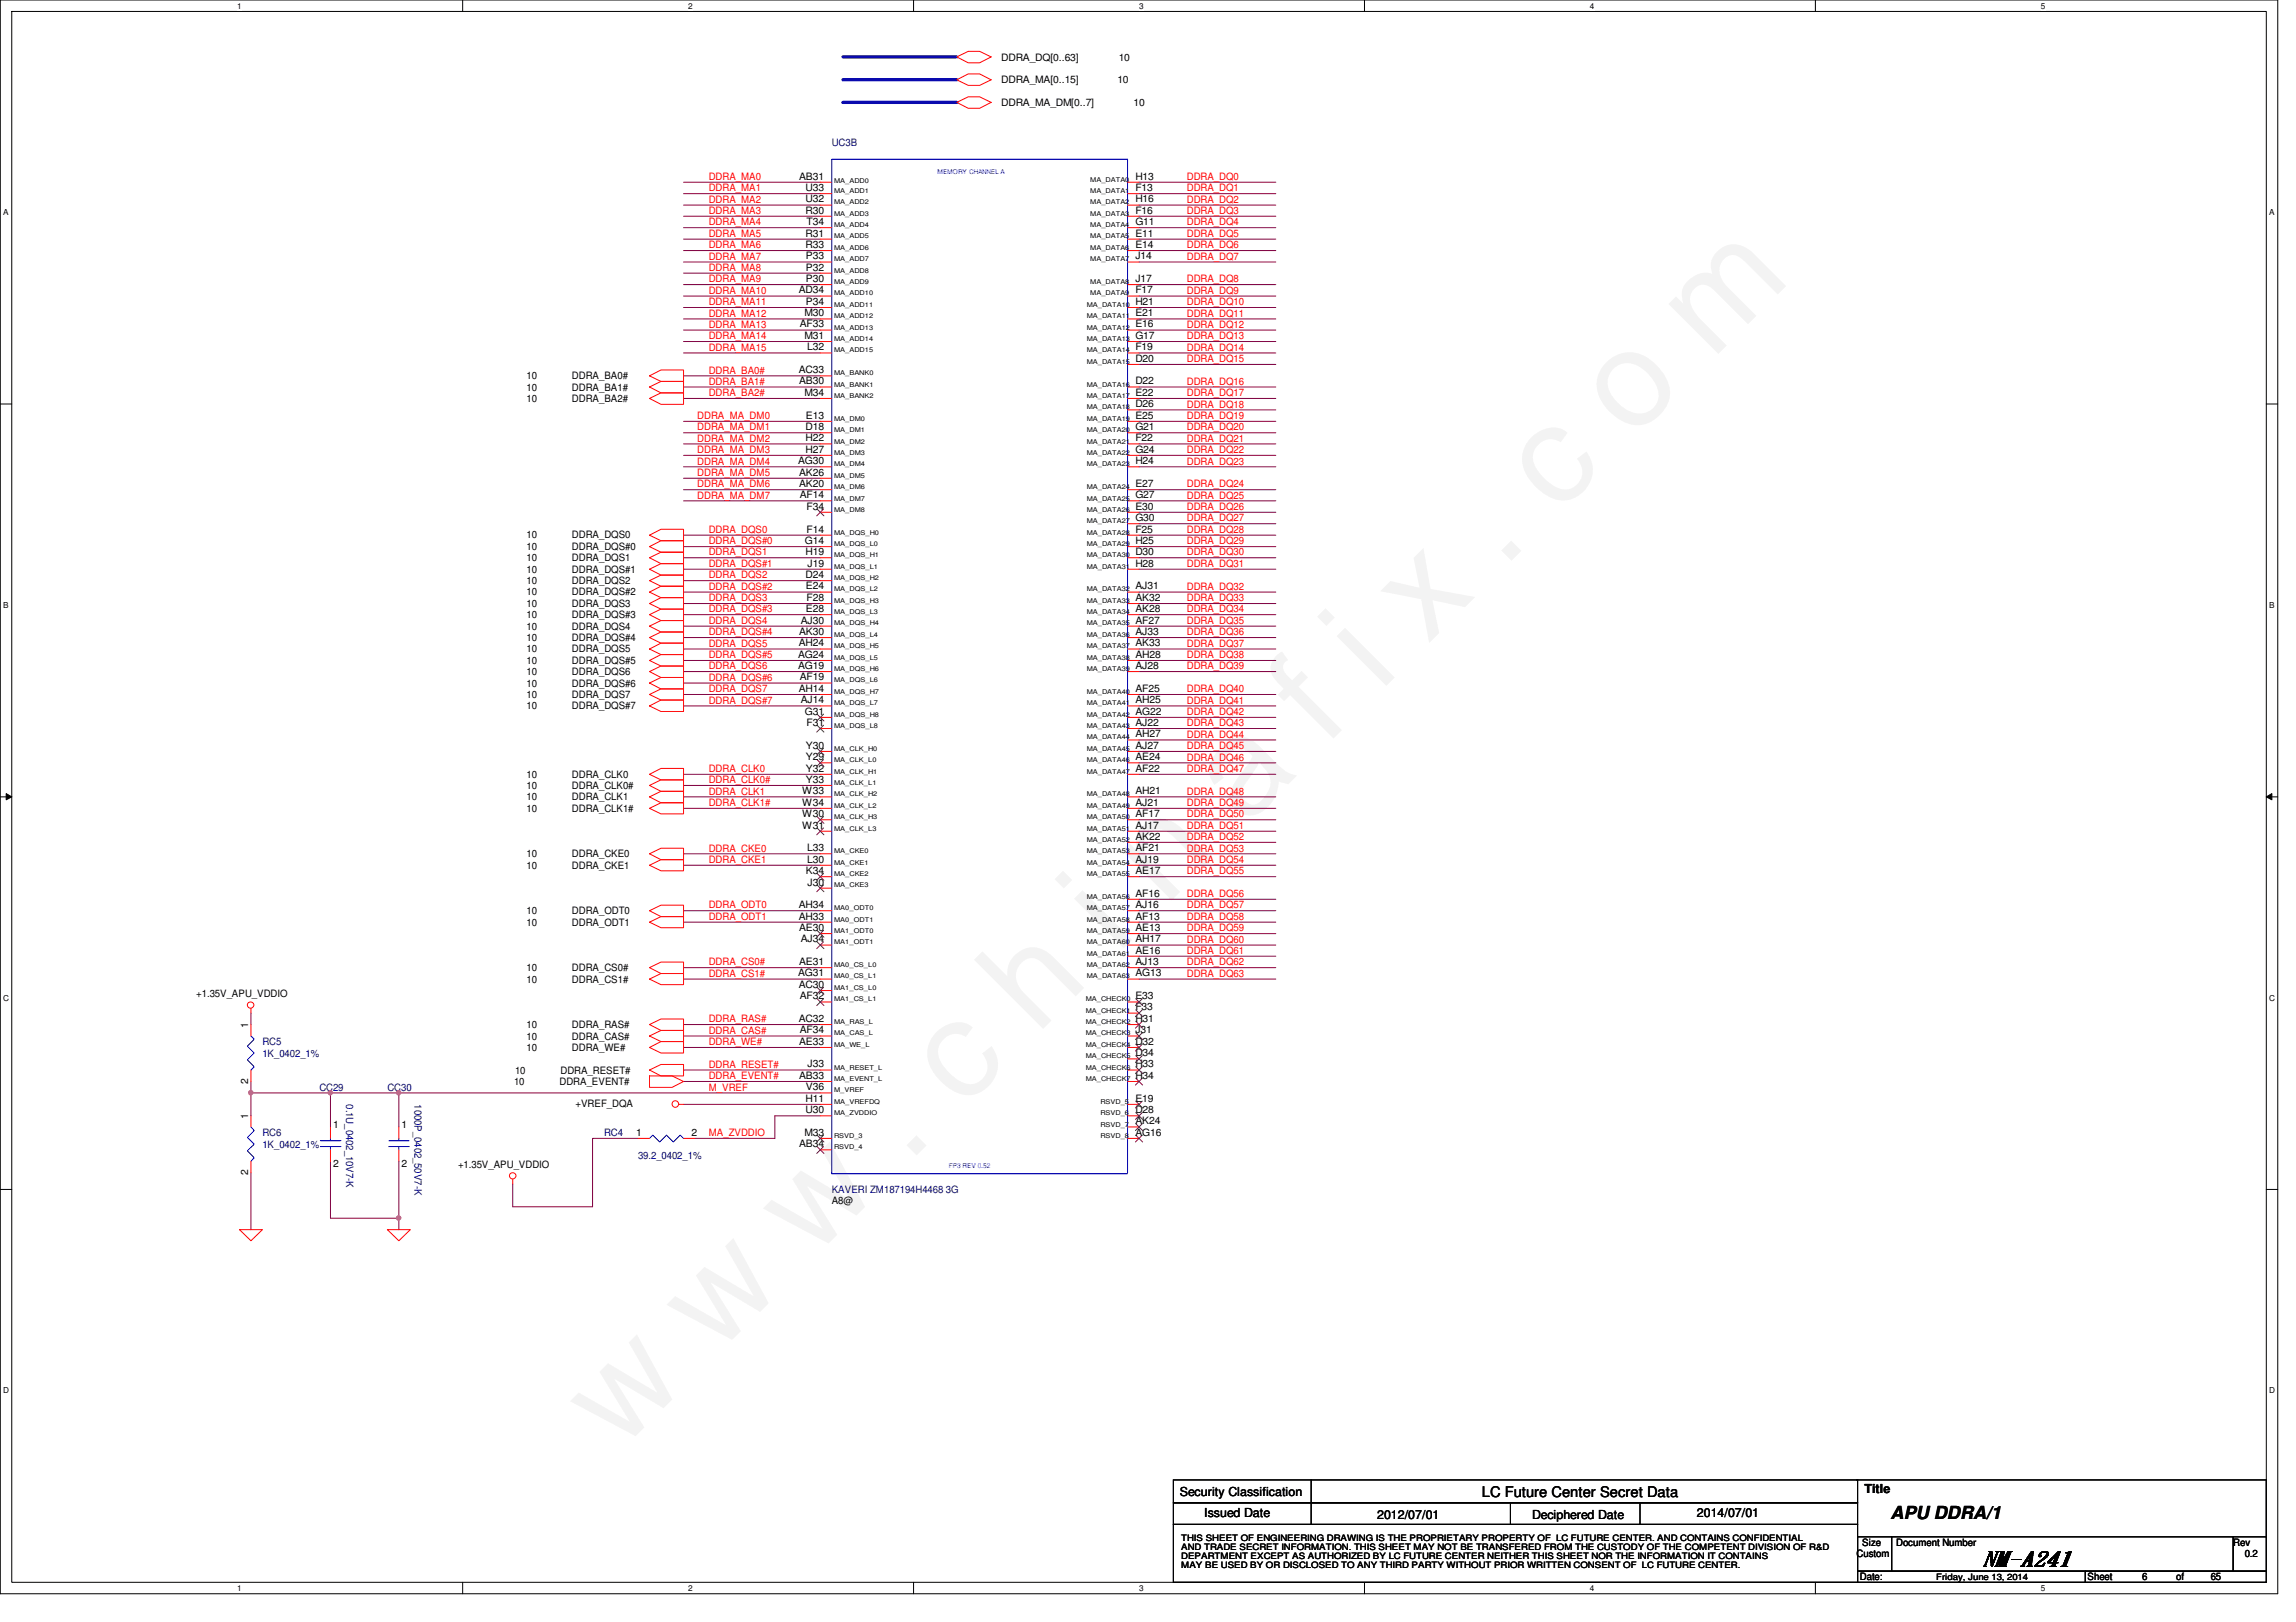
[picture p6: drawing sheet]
<svg xmlns="http://www.w3.org/2000/svg" width="297mm" height="210mm" viewBox="0 0 297 210" stroke-linecap="round" stroke-linejoin="round" font-family="sans-serif">
<defs><g id="words">
<text font-size="17.6" fill="#f00" x="80.1" y="188" transform="rotate(-45 80.1 188)">w w w . c h i n a f i x . c o m</text>
<text font-size="2.8" x="256.4" y="202.7">NM-A241</text>
<text font-size="2.3" x="244.6" y="196.6">APU DDRA/1</text>
<text font-size="1.9" x="191.7" y="193.7">LC Future Center Secret Data</text>
<g font-size="1.6">
<text x="152.7" y="193.5">Security Classification</text>
<text x="155.8" y="196.3">Issued Date</text>
<text x="178.2" y="196.5">2012/07/01</text>
<text x="198.2" y="196.5">Deciphered Date</text>
<text x="219.5" y="196.3">2014/07/01</text>
<text x="241.2" y="193.2">Title</text>
</g>
<g font-size="1.3">
<text x="129.5" y="7.8">DDRA_DQ[0..63]</text>
<text x="129.5" y="10.8">DDRA_MA[0..15]</text>
<text x="144.6" y="10.8">10</text>
<text x="144.7" y="7.8">10</text>
<text x="129.5" y="13.7">DDRA_MA_DM[0..7]</text>
<text x="146.6" y="13.7">10</text>
<text x="103.4" y="23.2">AB31</text>
<text x="146.9" y="23.2">H13</text>
<text x="104.2" y="27.6">R30</text>
<text x="104.2" y="26.2">U32</text>
<text x="104.2" y="24.7">U33</text>
<text x="104.3" y="29.1">T34</text>
<text x="146.9" y="29.1">G11</text>
<text x="146.9" y="27.6">F16</text>
<text x="146.9" y="26.2">H16</text>
<text x="146.9" y="24.7">F13</text>
<text x="104.2" y="32.1">R33</text>
<text x="104.2" y="30.6">R31</text>
<text x="104.3" y="35">P32</text>
<text x="104.3" y="33.6">P33</text>
<text x="146.9" y="33.6">J14</text>
<text x="146.9" y="32.1">E14</text>
<text x="146.9" y="30.6">E11</text>
<text x="103.3" y="38">AD34</text>
<text x="104.1" y="40.9">M30</text>
<text x="104.3" y="39.5">P34</text>
<text x="104.3" y="36.5">P30</text>
<text x="146.9" y="40.9">E21</text>
<text x="146.9" y="39.5">H21</text>
<text x="146.9" y="38">F17</text>
<text x="146.9" y="36.5">J17</text>
<text x="103.5" y="42.4">AF33</text>
<text x="104.1" y="43.9">M31</text>
<text x="104.4" y="45.3">L32</text>
<text x="146.9" y="46.8">D20</text>
<text x="146.9" y="45.3">F19</text>
<text x="146.9" y="43.9">G17</text>
<text x="146.9" y="42.4">E16</text>
<text x="68.1" y="49.1">10</text>
<text x="68.1" y="50.5">10</text>
<text x="68.1" y="52">10</text>
<text x="74" y="49.1">DDRA_BA0#</text>
<text x="74" y="50.5">DDRA_BA1#</text>
<text x="74" y="52">DDRA_BA2#</text>
<text x="103.3" y="48.3">AC33</text>
<text x="103.4" y="49.7">AB30</text>
<text x="104.1" y="51.2">M34</text>
<text x="146.9" y="52.7">D26</text>
<text x="146.9" y="51.2">E22</text>
<text x="146.9" y="49.7">D22</text>
<text x="104.2" y="58.6">H27</text>
<text x="104.2" y="57.1">H22</text>
<text x="104.2" y="55.7">D18</text>
<text x="104.3" y="54.2">E13</text>
<text x="146.9" y="58.6">G24</text>
<text x="146.9" y="57.1">F22</text>
<text x="146.9" y="55.7">G21</text>
<text x="146.9" y="54.2">E25</text>
<text x="103.2" y="60.1">AG30</text>
<text x="103.4" y="63">AK20</text>
<text x="103.4" y="61.6">AK26</text>
<text x="103.5" y="64.5">AF14</text>
<text x="104.3" y="66">F34</text>
<text x="146.9" y="66">E30</text>
<text x="146.9" y="64.5">G27</text>
<text x="146.9" y="63">E27</text>
<text x="146.9" y="60.1">H24</text>
<text x="68.1" y="69.7">10</text>
<text x="68.1" y="71.2">10</text>
<text x="74" y="69.7">DDRA_DQS0</text>
<text x="74" y="71.2">DDRA_DQS#0</text>
<text x="104.1" y="70.4">G14</text>
<text x="104.2" y="71.8">H19</text>
<text x="104.3" y="68.9">F14</text>
<text x="146.9" y="71.8">D30</text>
<text x="146.9" y="70.4">H25</text>
<text x="146.9" y="68.9">F25</text>
<text x="146.9" y="67.4">G30</text>
<text x="68.1" y="72.6">10</text>
<text x="68.1" y="74.1">10</text>
<text x="68.1" y="75.6">10</text>
<text x="68.1" y="77">10</text>
<text x="74" y="72.6">DDRA_DQS1</text>
<text x="74" y="74.1">DDRA_DQS#1</text>
<text x="74" y="75.6">DDRA_DQS2</text>
<text x="74" y="77">DDRA_DQS#2</text>
<text x="104.2" y="74.8">D24</text>
<text x="104.3" y="76.3">E24</text>
<text x="104.3" y="77.8">F28</text>
<text x="104.5" y="73.3">J19</text>
<text x="146.9" y="77.8">AK32</text>
<text x="146.9" y="76.3">AJ31</text>
<text x="146.9" y="73.3">H28</text>
<text x="68.1" y="78.5">10</text>
<text x="68.1" y="80">10</text>
<text x="68.1" y="81.5">10</text>
<text x="68.1" y="83">10</text>
<text x="74" y="78.5">DDRA_DQS3</text>
<text x="74" y="80">DDRA_DQS#3</text>
<text x="74" y="81.5">DDRA_DQS4</text>
<text x="74" y="83">DDRA_DQS#4</text>
<text x="103.3" y="83.7">AH24</text>
<text x="103.4" y="82.2">AK30</text>
<text x="103.6" y="80.7">AJ30</text>
<text x="104.3" y="79.2">E28</text>
<text x="146.9" y="83.7">AK33</text>
<text x="146.9" y="82.2">AJ33</text>
<text x="146.9" y="80.7">AF27</text>
<text x="146.9" y="79.2">AK28</text>
<text x="68.1" y="84.4">10</text>
<text x="68.1" y="85.9">10</text>
<text x="68.1" y="87.4">10</text>
<text x="68.1" y="88.9">10</text>
<text x="74" y="84.4">DDRA_DQS5</text>
<text x="74" y="85.9">DDRA_DQS#5</text>
<text x="74" y="87.4">DDRA_DQS6</text>
<text x="74" y="88.9">DDRA_DQS#6</text>
<text x="103.2" y="86.6">AG19</text>
<text x="103.2" y="85.1">AG24</text>
<text x="103.3" y="89.5">AH14</text>
<text x="103.5" y="88.1">AF19</text>
<text x="146.9" y="89.5">AF25</text>
<text x="146.9" y="86.6">AJ28</text>
<text x="146.9" y="85.1">AH28</text>
<text x="68.1" y="90.3">10</text>
<text x="68.1" y="91.8">10</text>
<text x="74" y="90.3">DDRA_DQS7</text>
<text x="74" y="91.8">DDRA_DQS#7</text>
<text x="103.6" y="91">AJ14</text>
<text x="104.1" y="92.5">G31</text>
<text x="104.3" y="93.9">F31</text>
<text x="146.9" y="95.4">AH27</text>
<text x="146.9" y="93.9">AJ22</text>
<text x="146.9" y="92.5">AG22</text>
<text x="146.9" y="91">AH25</text>
<text x="68.1" y="100.6">10</text>
<text x="74" y="100.6">DDRA_CLK0</text>
<text x="104.3" y="101.3">Y33</text>
<text x="104.3" y="99.9">Y32</text>
<text x="104.3" y="98.4">Y29</text>
<text x="104.3" y="96.9">Y30</text>
<text x="146.9" y="99.9">AF22</text>
<text x="146.9" y="98.4">AE24</text>
<text x="146.9" y="96.9">AJ27</text>
<text x="68.1" y="102.1">10</text>
<text x="68.1" y="103.6">10</text>
<text x="68.1" y="105.1">10</text>
<text x="74" y="102.1">DDRA_CLK0#</text>
<text x="74" y="103.6">DDRA_CLK1</text>
<text x="74" y="105.1">DDRA_CLK1#</text>
<text x="103.8" y="107.2">W31</text>
<text x="103.8" y="105.7">W30</text>
<text x="103.8" y="104.3">W34</text>
<text x="103.8" y="102.8">W33</text>
<text x="146.9" y="107.2">AJ17</text>
<text x="146.9" y="105.7">AF17</text>
<text x="146.9" y="104.3">AJ21</text>
<text x="146.9" y="102.8">AH21</text>
<text x="68.1" y="111">10</text>
<text x="68.1" y="112.4">10</text>
<text x="74" y="111">DDRA_CKE0</text>
<text x="74" y="112.4">DDRA_CKE1</text>
<text x="104.3" y="113.1">K34</text>
<text x="104.4" y="111.6">L30</text>
<text x="104.4" y="110.2">L33</text>
<text x="146.9" y="113.1">AE17</text>
<text x="146.9" y="111.6">AJ19</text>
<text x="146.9" y="110.2">AF21</text>
<text x="146.9" y="108.7">AK22</text>
<text x="68.1" y="118.3">10</text>
<text x="68.1" y="119.8">10</text>
<text x="74" y="118.3">DDRA_ODT0</text>
<text x="74" y="119.8">DDRA_ODT1</text>
<text x="103.3" y="119">AH33</text>
<text x="103.3" y="117.5">AH34</text>
<text x="104.5" y="114.6">J30</text>
<text x="146.9" y="119">AF13</text>
<text x="146.9" y="117.5">AJ16</text>
<text x="146.9" y="116">AF16</text>
<text x="68.1" y="125.7">10</text>
<text x="74" y="125.7">DDRA_CS0#</text>
<text x="103.4" y="124.9">AE31</text>
<text x="103.4" y="120.5">AE30</text>
<text x="103.6" y="122">AJ34</text>
<text x="146.9" y="124.9">AJ13</text>
<text x="146.9" y="123.4">AE16</text>
<text x="146.9" y="122">AH17</text>
<text x="146.9" y="120.5">AE13</text>
<text x="25.4" y="129.1">+1.35V_APU_VDDIO</text>
<text x="68.1" y="127.2">10</text>
<text x="74" y="127.2">DDRA_CS1#</text>
<text x="103.2" y="126.4">AG31</text>
<text x="103.3" y="127.8">AC30</text>
<text x="103.5" y="129.3">AF32</text>
<text x="146.9" y="130.8">F33</text>
<text x="146.9" y="129.3">E33</text>
<text x="146.9" y="126.4">AG13</text>
<text x="32.1" y="133.1" transform="rotate(-90 32.1 133.1)">1</text>
<text x="68.1" y="133.1">10</text>
<text x="68.1" y="136">10</text>
<text x="68.1" y="134.5">10</text>
<text x="74" y="133.1">DDRA_RAS#</text>
<text x="74" y="136">DDRA_WE#</text>
<text x="74" y="134.5">DDRA_CAS#</text>
<text x="103.3" y="132.2">AC32</text>
<text x="103.4" y="135.2">AE33</text>
<text x="103.5" y="133.7">AF34</text>
<text x="146.9" y="136.7">D34</text>
<text x="146.9" y="135.2">D32</text>
<text x="146.9" y="133.7">J31</text>
<text x="146.9" y="132.2">H31</text>
<text x="32.1" y="140.3" transform="rotate(-90 32.1 140.3)">2</text>
<text x="66.5" y="140.4">10</text>
<text x="66.6" y="138.9">10</text>
<text x="72.4" y="140.4">DDRA_EVENT#</text>
<text x="72.5" y="138.9">DDRA_RESET#</text>
<text x="74.5" y="143.2">+VREF_DQA</text>
<text x="103.4" y="139.6">AB33</text>
<text x="104.2" y="142.6">H11</text>
<text x="104.3" y="141.1">V36</text>
<text x="104.5" y="138.1">J33</text>
<text x="146.9" y="142.6">E19</text>
<text x="146.9" y="139.6">H34</text>
<text x="146.9" y="138.1">H33</text>
<text x="32.1" y="144.8" transform="rotate(-90 32.1 144.8)">1</text>
<text x="43.1" y="146">1</text>
<text x="51.9" y="146">1</text>
<text x="82.3" y="147">1</text>
<text x="89.4" y="147">2</text>
<text x="103.4" y="148.5">AB34</text>
<text x="104.1" y="147">M33</text>
<text x="104.2" y="144.1">U30</text>
<text x="146.9" y="147">AG16</text>
<text x="146.9" y="145.5">AK24</text>
<text x="146.9" y="144.1">D28</text>
<text x="32.1" y="152.1" transform="rotate(-90 32.1 152.1)">2</text>
<text x="43.1" y="151">2</text>
<text x="51.9" y="151">2</text>
<text x="59.3" y="151.2">+1.35V_APU_VDDIO</text>
<text x="107.6" y="155.9">A8@</text>
<text x="240.2" y="201.5">Custom</text>
<text x="240.9" y="200.1">Size</text>
<text x="245.3" y="200.1">Document Number</text>
<text x="288.9" y="200.1">Rev</text>
<text x="290.4" y="201.5">0.2</text>
<text x="240.6" y="204.5">Date:</text>
<text x="270.1" y="204.5">Sheet</text>
<text x="277.2" y="204.5">6</text>
<text x="281.6" y="204.5">of</text>
<text x="286" y="204.5">65</text>
</g>
<g font-size="1.3" fill="#f00">
<text x="91.7" y="23.3">DDRA_MA0</text>
<text x="153.5" y="23.3">DDRA_DQ0</text>
<text x="91.7" y="24.8">DDRA_MA1</text>
<text x="91.7" y="29.2">DDRA_MA4</text>
<text x="91.7" y="27.7">DDRA_MA3</text>
<text x="91.7" y="26.2">DDRA_MA2</text>
<text x="153.5" y="27.7">DDRA_DQ3</text>
<text x="153.5" y="29.2">DDRA_DQ4</text>
<text x="153.5" y="26.2">DDRA_DQ2</text>
<text x="153.5" y="24.8">DDRA_DQ1</text>
<text x="91.7" y="30.6">DDRA_MA5</text>
<text x="91.7" y="32.1">DDRA_MA6</text>
<text x="91.7" y="33.6">DDRA_MA7</text>
<text x="91.7" y="35.1">DDRA_MA8</text>
<text x="153.5" y="33.6">DDRA_DQ7</text>
<text x="153.5" y="30.6">DDRA_DQ5</text>
<text x="153.5" y="32.1">DDRA_DQ6</text>
<text x="91.7" y="41">DDRA_MA12</text>
<text x="91.7" y="36.5">DDRA_MA9</text>
<text x="91.7" y="38">DDRA_MA10</text>
<text x="91.7" y="39.5">DDRA_MA11</text>
<text x="153.5" y="39.5">DDRA_DQ10</text>
<text x="153.5" y="38">DDRA_DQ9</text>
<text x="153.5" y="41">DDRA_DQ11</text>
<text x="153.5" y="36.5">DDRA_DQ8</text>
<text x="91.7" y="45.4">DDRA_MA15</text>
<text x="91.7" y="43.9">DDRA_MA14</text>
<text x="91.7" y="42.4">DDRA_MA13</text>
<text x="153.5" y="43.9">DDRA_DQ13</text>
<text x="153.5" y="42.4">DDRA_DQ12</text>
<text x="153.5" y="45.4">DDRA_DQ14</text>
<text x="153.5" y="46.9">DDRA_DQ15</text>
<text x="91.7" y="51.3">DDRA_BA2#</text>
<text x="91.7" y="49.8">DDRA_BA1#</text>
<text x="91.7" y="48.3">DDRA_BA0#</text>
<text x="153.5" y="51.3">DDRA_DQ17</text>
<text x="153.5" y="52.7">DDRA_DQ18</text>
<text x="153.5" y="49.8">DDRA_DQ16</text>
<text x="90.2" y="54.2">DDRA_MA_DM0</text>
<text x="90.2" y="55.7">DDRA_MA_DM1</text>
<text x="90.2" y="58.6">DDRA_MA_DM3</text>
<text x="90.2" y="57.1">DDRA_MA_DM2</text>
<text x="153.5" y="54.2">DDRA_DQ19</text>
<text x="153.5" y="55.7">DDRA_DQ20</text>
<text x="153.5" y="58.6">DDRA_DQ22</text>
<text x="153.5" y="57.1">DDRA_DQ21</text>
<text x="90.2" y="60.1">DDRA_MA_DM4</text>
<text x="90.2" y="61.6">DDRA_MA_DM5</text>
<text x="90.2" y="63.1">DDRA_MA_DM6</text>
<text x="90.2" y="64.5">DDRA_MA_DM7</text>
<text x="153.5" y="64.5">DDRA_DQ25</text>
<text x="153.5" y="63.1">DDRA_DQ24</text>
<text x="153.5" y="66">DDRA_DQ26</text>
<text x="153.5" y="60.1">DDRA_DQ23</text>
<text x="91.7" y="70.4">DDRA_DQS#0</text>
<text x="91.7" y="69">DDRA_DQS0</text>
<text x="91.7" y="71.9">DDRA_DQS1</text>
<text x="153.5" y="69">DDRA_DQ28</text>
<text x="153.5" y="67.5">DDRA_DQ27</text>
<text x="153.5" y="71.9">DDRA_DQ30</text>
<text x="153.5" y="70.4">DDRA_DQ29</text>
<text x="91.7" y="76.3">DDRA_DQS#2</text>
<text x="91.7" y="73.4">DDRA_DQS#1</text>
<text x="91.7" y="74.8">DDRA_DQS2</text>
<text x="91.7" y="77.8">DDRA_DQS3</text>
<text x="153.5" y="73.4">DDRA_DQ31</text>
<text x="153.5" y="77.8">DDRA_DQ33</text>
<text x="153.5" y="76.3">DDRA_DQ32</text>
<text x="91.7" y="79.2">DDRA_DQS#3</text>
<text x="91.7" y="82.2">DDRA_DQS#4</text>
<text x="91.7" y="80.7">DDRA_DQS4</text>
<text x="91.7" y="83.7">DDRA_DQS5</text>
<text x="153.5" y="79.2">DDRA_DQ34</text>
<text x="153.5" y="80.7">DDRA_DQ35</text>
<text x="153.5" y="82.2">DDRA_DQ36</text>
<text x="153.5" y="83.7">DDRA_DQ37</text>
<text x="91.7" y="85.2">DDRA_DQS#5</text>
<text x="91.7" y="88.1">DDRA_DQS#6</text>
<text x="91.7" y="86.6">DDRA_DQS6</text>
<text x="91.7" y="89.6">DDRA_DQS7</text>
<text x="153.5" y="86.6">DDRA_DQ39</text>
<text x="153.5" y="89.6">DDRA_DQ40</text>
<text x="153.5" y="85.2">DDRA_DQ38</text>
<text x="91.7" y="91.1">DDRA_DQS#7</text>
<text x="153.5" y="95.5">DDRA_DQ44</text>
<text x="153.5" y="92.5">DDRA_DQ42</text>
<text x="153.5" y="94">DDRA_DQ43</text>
<text x="153.5" y="91.1">DDRA_DQ41</text>
<text x="91.7" y="101.3">DDRA_CLK0#</text>
<text x="91.7" y="99.9">DDRA_CLK0</text>
<text x="153.5" y="99.9">DDRA_DQ47</text>
<text x="153.5" y="98.4">DDRA_DQ46</text>
<text x="153.5" y="96.9">DDRA_DQ45</text>
<text x="91.7" y="104.3">DDRA_CLK1#</text>
<text x="91.7" y="102.8">DDRA_CLK1</text>
<text x="153.5" y="107.3">DDRA_DQ51</text>
<text x="153.5" y="105.8">DDRA_DQ50</text>
<text x="153.5" y="104.3">DDRA_DQ49</text>
<text x="153.5" y="102.8">DDRA_DQ48</text>
<text x="91.7" y="110.2">DDRA_CKE0</text>
<text x="91.7" y="111.7">DDRA_CKE1</text>
<text x="153.5" y="108.7">DDRA_DQ52</text>
<text x="153.5" y="110.2">DDRA_DQ53</text>
<text x="153.5" y="113.2">DDRA_DQ55</text>
<text x="153.5" y="111.7">DDRA_DQ54</text>
<text x="91.7" y="117.6">DDRA_ODT0</text>
<text x="91.7" y="119">DDRA_ODT1</text>
<text x="153.5" y="119">DDRA_DQ58</text>
<text x="153.5" y="117.6">DDRA_DQ57</text>
<text x="153.5" y="116.1">DDRA_DQ56</text>
<text x="91.7" y="124.9">DDRA_CS0#</text>
<text x="153.5" y="124.9">DDRA_DQ62</text>
<text x="153.5" y="120.5">DDRA_DQ59</text>
<text x="153.5" y="123.4">DDRA_DQ61</text>
<text x="153.5" y="122">DDRA_DQ60</text>
<text x="91.7" y="126.4">DDRA_CS1#</text>
<text x="153.5" y="126.4">DDRA_DQ63</text>
<text x="91.7" y="132.3">DDRA_RAS#</text>
<text x="91.7" y="133.8">DDRA_CAS#</text>
<text x="91.7" y="135.3">DDRA_WE#</text>
<text x="91.7" y="141.1">M_VREF</text>
<text x="91.7" y="138.2">DDRA_RESET#</text>
<text x="91.7" y="139.7">DDRA_EVENT#</text>
<text x="91.7" y="147">MA_ZVDDIO</text>
</g>
<g font-size="1.3" fill="#000080">
<text x="107.6" y="18.9">UC3B</text>
<text x="33.9" y="135.3">RC5</text>
<text x="33.9" y="136.7">1K_0402_1%</text>
<text x="41.3" y="141.1">CC29</text>
<text x="44.8" y="142.9" transform="rotate(90 44.8 142.9)">0.1U_0402_10V7-K</text>
<text x="50.1" y="141.1">CC30</text>
<text x="53.6" y="142.9" transform="rotate(90 53.6 142.9)">1000P_0402_50V7-K</text>
<text x="33.9" y="147">RC6</text>
<text x="33.9" y="148.5">1K_0402_1%</text>
<text x="78.1" y="147">RC4</text>
<text x="82.5" y="150">39.2_0402_1%</text>
<text x="107.6" y="154.4">KAVERI ZM187194H4468 3G</text>
</g>
<g font-size="1.1">
<text x="30.7" y="1.1">1</text>
<text x="89" y="1.1">2</text>
<text x="147.4" y="1.1">3</text>
<text x="205.7" y="1.1">4</text>
<text x="264" y="1.1">5</text>
<text x=".4" y="27.9">A</text>
<text x="293.6" y="27.9">A</text>
<text x=".4" y="78.7">B</text>
<text x="293.6" y="78.7">B</text>
<text x=".4" y="129.5">C</text>
<text x="293.6" y="129.5">C</text>
<text x=".4" y="180.3">D</text>
<text x="293.6" y="180.3">D</text>
<text x="152.8" y="201.8">DEPARTMENT EXCEPT AS AUTHORIZED BY LC FUTURE CENTER NEITHER THIS SHEET NOR THE INFORMATION IT CONTAINS</text>
<text x="152.8" y="202.9">MAY BE USED BY OR DISCLOSED TO ANY THIRD PARTY WITHOUT PRIOR WRITTEN CONSENT OF LC FUTURE CENTER.</text>
<text x="152.8" y="199.4">THIS SHEET OF ENGINEERING DRAWING IS THE PROPRIETARY PROPERTY OF LC FUTURE CENTER. AND CONTAINS CONFIDENTIAL</text>
<text x="152.8" y="200.6">AND TRADE SECRET INFORMATION. THIS SHEET MAY NOT BE TRANSFERED FROM THE CUSTODY OF THE COMPETENT DIVISION OF R&amp;D</text>
<text x="30.7" y="205.9">1</text>
<text x="89" y="205.9">2</text>
<text x="147.4" y="205.9">3</text>
<text x="205.7" y="205.9">4</text>
<text x="250.5" y="204.4">Friday, June 13, 2014</text>
<text x="264" y="205.9">5</text>
</g>
<g font-size=".8">
<text x="107.9" y="23.7">MA_ADD0</text>
<text x="141.1" y="23.5">MA_DATA0</text>
<text x="107.9" y="29.4">MA_ADD4</text>
<text x="107.9" y="27.9">MA_ADD3</text>
<text x="107.9" y="26.5">MA_ADD2</text>
<text x="107.9" y="25">MA_ADD1</text>
<text x="141.1" y="29.4">MA_DATA4</text>
<text x="141.1" y="27.9">MA_DATA3</text>
<text x="141.1" y="26.5">MA_DATA2</text>
<text x="141.1" y="25">MA_DATA1</text>
<text x="107.9" y="35.3">MA_ADD8</text>
<text x="107.9" y="33.8">MA_ADD7</text>
<text x="107.9" y="32.3">MA_ADD6</text>
<text x="107.9" y="30.9">MA_ADD5</text>
<text x="141.1" y="33.8">MA_DATA7</text>
<text x="141.1" y="32.3">MA_DATA6</text>
<text x="141.1" y="30.9">MA_DATA5</text>
<text x="107.9" y="41.2">MA_ADD12</text>
<text x="107.9" y="39.7">MA_ADD11</text>
<text x="107.9" y="38.2">MA_ADD10</text>
<text x="107.9" y="36.7">MA_ADD9</text>
<text x="140.6" y="41.2">MA_DATA11</text>
<text x="140.6" y="39.7">MA_DATA10</text>
<text x="141.1" y="38.2">MA_DATA9</text>
<text x="141.1" y="36.7">MA_DATA8</text>
<text x="107.9" y="45.6">MA_ADD15</text>
<text x="107.9" y="44.1">MA_ADD14</text>
<text x="107.9" y="42.7">MA_ADD13</text>
<text x="140.6" y="47.1">MA_DATA15</text>
<text x="140.6" y="45.6">MA_DATA14</text>
<text x="140.6" y="44.1">MA_DATA13</text>
<text x="140.6" y="42.7">MA_DATA12</text>
<text x="107.9" y="51.5">MA_BANK2</text>
<text x="107.9" y="50">MA_BANK1</text>
<text x="107.9" y="48.6">MA_BANK0</text>
<text x="140.6" y="53">MA_DATA18</text>
<text x="140.6" y="51.5">MA_DATA17</text>
<text x="140.6" y="50">MA_DATA16</text>
<text x="107.9" y="58.8">MA_DM3</text>
<text x="107.9" y="57.4">MA_DM2</text>
<text x="107.9" y="55.9">MA_DM1</text>
<text x="107.9" y="54.4">MA_DM0</text>
<text x="140.6" y="58.8">MA_DATA22</text>
<text x="140.6" y="57.4">MA_DATA21</text>
<text x="140.6" y="55.9">MA_DATA20</text>
<text x="140.6" y="54.4">MA_DATA19</text>
<text x="107.9" y="64.8">MA_DM7</text>
<text x="107.9" y="63.3">MA_DM6</text>
<text x="107.9" y="61.8">MA_DM5</text>
<text x="107.9" y="60.3">MA_DM4</text>
<text x="140.6" y="64.8">MA_DATA25</text>
<text x="140.6" y="63.3">MA_DATA24</text>
<text x="140.6" y="60.3">MA_DATA23</text>
<text x="107.9" y="70.7">MA_DQS_L0</text>
<text x="107.9" y="69.2">MA_DQS_H0</text>
<text x="107.9" y="66.2">MA_DM8</text>
<text x="140.6" y="70.7">MA_DATA29</text>
<text x="140.6" y="69.2">MA_DATA28</text>
<text x="140.6" y="67.7">MA_DATA27</text>
<text x="140.6" y="66.2">MA_DATA26</text>
<text x="107.9" y="76.5">MA_DQS_L2</text>
<text x="107.9" y="75.1">MA_DQS_H2</text>
<text x="107.9" y="73.6">MA_DQS_L1</text>
<text x="107.9" y="72.1">MA_DQS_H1</text>
<text x="140.6" y="76.5">MA_DATA32</text>
<text x="140.6" y="73.6">MA_DATA31</text>
<text x="140.6" y="72.1">MA_DATA30</text>
<text x="107.9" y="83.9">MA_DQS_H5</text>
<text x="107.9" y="82.4">MA_DQS_L4</text>
<text x="107.9" y="80.9">MA_DQS_H4</text>
<text x="107.9" y="79.5">MA_DQS_L3</text>
<text x="107.9" y="78">MA_DQS_H3</text>
<text x="140.6" y="83.9">MA_DATA37</text>
<text x="140.6" y="82.4">MA_DATA36</text>
<text x="140.6" y="80.9">MA_DATA35</text>
<text x="140.6" y="79.5">MA_DATA34</text>
<text x="140.6" y="78">MA_DATA33</text>
<text x="107.9" y="89.8">MA_DQS_H7</text>
<text x="107.9" y="88.3">MA_DQS_L6</text>
<text x="107.9" y="86.9">MA_DQS_H6</text>
<text x="107.9" y="85.4">MA_DQS_L5</text>
<text x="140.6" y="89.8">MA_DATA40</text>
<text x="140.6" y="86.9">MA_DATA39</text>
<text x="140.6" y="85.4">MA_DATA38</text>
<text x="107.9" y="94.2">MA_DQS_L8</text>
<text x="107.9" y="92.8">MA_DQS_H8</text>
<text x="107.9" y="91.3">MA_DQS_L7</text>
<text x="140.6" y="95.7">MA_DATA44</text>
<text x="140.6" y="94.2">MA_DATA43</text>
<text x="140.6" y="92.8">MA_DATA42</text>
<text x="140.6" y="91.3">MA_DATA41</text>
<text x="107.9" y="101.6">MA_CLK_L1</text>
<text x="107.9" y="100.1">MA_CLK_H1</text>
<text x="107.9" y="98.6">MA_CLK_L0</text>
<text x="107.9" y="97.2">MA_CLK_H0</text>
<text x="140.6" y="100.1">MA_DATA47</text>
<text x="140.6" y="98.6">MA_DATA46</text>
<text x="140.6" y="97.2">MA_DATA45</text>
<text x="107.9" y="107.5">MA_CLK_L3</text>
<text x="107.9" y="106">MA_CLK_H3</text>
<text x="107.9" y="104.5">MA_CLK_L2</text>
<text x="107.9" y="103">MA_CLK_H2</text>
<text x="140.6" y="107.5">MA_DATA51</text>
<text x="140.6" y="106">MA_DATA50</text>
<text x="140.6" y="104.5">MA_DATA49</text>
<text x="140.6" y="103">MA_DATA48</text>
<text x="107.9" y="113.4">MA_CKE2</text>
<text x="107.9" y="111.9">MA_CKE1</text>
<text x="107.9" y="110.4">MA_CKE0</text>
<text x="140.6" y="113.4">MA_DATA55</text>
<text x="140.6" y="111.9">MA_DATA54</text>
<text x="140.6" y="110.4">MA_DATA53</text>
<text x="140.6" y="109">MA_DATA52</text>
<text x="107.9" y="119.3">MA0_ODT1</text>
<text x="107.9" y="117.8">MA0_ODT0</text>
<text x="107.9" y="114.9">MA_CKE3</text>
<text x="140.6" y="119.3">MA_DATA58</text>
<text x="140.6" y="117.8">MA_DATA57</text>
<text x="140.6" y="116.3">MA_DATA56</text>
<text x="107.9" y="125.1">MA0_CS_L0</text>
<text x="107.9" y="122.2">MA1_ODT1</text>
<text x="107.9" y="120.7">MA1_ODT0</text>
<text x="140.6" y="125.1">MA_DATA62</text>
<text x="140.6" y="123.7">MA_DATA61</text>
<text x="140.6" y="122.2">MA_DATA60</text>
<text x="140.6" y="120.7">MA_DATA59</text>
<text x="107.9" y="129.6">MA1_CS_L1</text>
<text x="107.9" y="128.1">MA1_CS_L0</text>
<text x="107.9" y="126.6">MA0_CS_L1</text>
<text x="140.5" y="131.1">MA_CHECK1</text>
<text x="140.5" y="129.6">MA_CHECK0</text>
<text x="140.6" y="126.6">MA_DATA63</text>
<text x="107.9" y="135.5">MA_WE_L</text>
<text x="107.9" y="134">MA_CAS_L</text>
<text x="107.9" y="132.5">MA_RAS_L</text>
<text x="140.5" y="136.9">MA_CHECK5</text>
<text x="140.5" y="135.5">MA_CHECK4</text>
<text x="140.5" y="134">MA_CHECK3</text>
<text x="140.5" y="132.5">MA_CHECK2</text>
<text x="107.9" y="142.8">MA_VREFDQ</text>
<text x="107.9" y="141.4">M_VREF</text>
<text x="107.9" y="139.9">MA_EVENT_L</text>
<text x="107.9" y="138.4">MA_RESET_L</text>
<text x="140.5" y="139.9">MA_CHECK7</text>
<text x="140.5" y="138.4">MA_CHECK6</text>
<text x="142.4" y="142.8">RSVD_5</text>
<text x="107.9" y="148.7">RSVD_4</text>
<text x="107.9" y="147.2">RSVD_3</text>
<text x="107.9" y="144.3">MA_ZVDDIO</text>
<text x="142.4" y="147.2">RSVD_8</text>
<text x="142.4" y="145.8">RSVD_7</text>
<text x="142.4" y="144.3">RSVD_6</text>
</g>
<g font-size=".8" fill="#00f">
<text x="121.3" y="22.5">MEMORY CHANNEL A</text>
<text x="122.8" y="151.1">FP3 REV 0.52</text>
</g>
</g></defs>
<path d="M0 0h294.7v206.2h-294.7zM1.5 1.5h291.7v203.3h-291.7z" fill="none" stroke="#000" stroke-width=".13"/>
<g fill="#fff">
<path d="M30.7 .2h.6v1.2h-.6z"/>
<path d="M30.7 204.9h.6v1.2h-.6z"/>
</g>
<path d="M59.9 0v1.5M59.9 204.8v1.4" fill="none" stroke="#000" stroke-width=".13"/>
<g fill="#fff">
<path d="M89 .2h.6v1.2h-.6z"/>
<path d="M89 204.9h.6v1.2h-.6z"/>
</g>
<path d="M118.2 0v1.5M118.2 204.8v1.4" fill="none" stroke="#000" stroke-width=".13"/>
<g fill="#fff">
<path d="M147.4 .2h.6v1.2h-.6z"/>
<path d="M147.4 204.9h.6v1.2h-.6z"/>
</g>
<path d="M176.5 0v1.5M176.5 204.8v1.4" fill="none" stroke="#000" stroke-width=".13"/>
<g fill="#fff">
<path d="M205.7 .2h.6v1.2h-.6z"/>
<path d="M205.7 204.9h.6v1.2h-.6z"/>
</g>
<path d="M234.9 0v1.5M234.9 204.8v1.4" fill="none" stroke="#000" stroke-width=".13"/>
<g fill="#fff">
<path d="M264 .2h.6v1.2h-.6z"/>
<path d="M264 204.9h.6v1.2h-.6z"/>
<path d="M.4 26.9h.7v1.2h-.7z"/>
<path d="M293.6 26.9h.7v1.2h-.7z"/>
<path d="M.4 77.7h.7v1.2h-.7z"/>
<path d="M293.6 77.7h.7v1.2h-.7z"/>
</g>
<path d="M0 52.3h1.5M293.2 52.3h1.5" fill="none" stroke="#000" stroke-width=".13"/>
<g fill="#fff">
<path d="M.4 128.5h.8v1.2h-.8z"/>
<path d="M293.6 128.5h.7v1.2h-.7z"/>
</g>
<path d="M0 103.1h1.5M.8 102.7l.7 .4-.7 .4zM293.2 103.1l.7-.4v.8zM293.2 103.1h1.5" fill="none" stroke="#000" stroke-width=".13"/>
<path d="M.8 102.7l.7 .4-.7 .4zM293.2 103.1l.7-.4v.8z" fill="#000"/>
<g fill="#fff">
<path d="M.4 179.3h.8v1.2h-.8z"/>
<path d="M293.6 179.3h.7v1.2h-.7z"/>
</g>
<path d="M0 153.9h1.5M293.2 153.9h1.5" fill="none" stroke="#000" stroke-width=".13"/>
<path d="M32.5 131.1v1.5M32.5 141.4v3M32.5 151.8v7.3M51.6 141.4h54.5" fill="none" stroke="#800040" stroke-width=".13"/>
<circle cx="51.6" cy="141.4" r=".29" fill="#f0f"/>
<circle cx="51.6" cy="141.4" r=".29" fill="none" stroke="#f0f" stroke-width=".13"/>
<path d="M88.4 23.6h17.7M147.4 23.6h17.7M32.5 140v1.4M42.8 150.3v7.3h8.8M42.8 141.4v4.4M51.6 150.3v7.3M51.6 141.4v4.4M51.6 157.6v1.5M66.3 153.2v3h10.4" fill="none" stroke="#800040" stroke-width=".13"/>
<path d="M109 13.3h14.8M109 7.4h14.8M109 10.3h14.8" fill="none" stroke="#00f" stroke-width=".42"/>
<circle cx="51.6" cy="157.6" r=".29" fill="#f0f"/>
<circle cx="51.6" cy="157.6" r=".29" fill="none" stroke="#f0f" stroke-width=".13"/>
<path d="M42.8 141.4h8.8" fill="none" stroke="#800040" stroke-width=".13"/>
<circle cx="42.7" cy="141.4" r=".29" fill="#f0f"/>
<circle cx="42.7" cy="141.4" r=".29" fill="none" stroke="#f0f" stroke-width=".13"/>
<path d="M32.5 141.4h10.3" fill="none" stroke="#800040" stroke-width=".13"/>
<circle cx="32.4" cy="141.4" r=".29" fill="#f0f"/>
<circle cx="32.4" cy="141.4" r=".29" fill="none" stroke="#f0f" stroke-width=".13"/>
<g fill="none" stroke="#f00" stroke-width=".13">
<path d="M123.8 13.3l1.5-.8h1.4l1.5 .8-1.5 .7h-1.4zM123.8 7.4l1.5-.8h1.4l1.5 .8-1.5 .7h-1.4zM123.8 10.3l1.5-.7h1.4l1.5 .7-1.5 .7h-1.4zM106.1 23.6h1.5M145.9 23.6h1.5M32.5 130.5v.6M32.5 132.6v1.5M32.5 138.5v1.5M31 159.1h2.9l-1.4 1.5zM32.5 144.4v1.4M32.5 150.3v1.5M42.8 145.8v1.5"/>
<path d="M42.8 148.8v1.5M50.1 159.1h3l-1.5 1.5zM51.6 145.8v1.5M51.6 148.8v1.5M66.3 152.6v.6"/>
<circle cx="32.4" cy="130.1" r=".42"/>
<circle cx="66.3" cy="152.2" r=".42"/>
</g>
<path d="M151.8 191.5h88.5v3h-88.5zM151.8 194.5h88.5v2.8h-88.5zM151.8 197.3h88.5v7.5h-88.5zM169.6 191.5v5.8M195.4 194.5v2.8M212.2 194.5v2.8M240.2 191.5h53v7.4M240.3 198.9h4.4v4.4h-4.4zM244.7 198.9h44.2v4.4h-44.2zM288.9 198.9h4.3v4.4h-4.3zM240.3 203.3h29.5v1.5h-29.5zM269.8 203.3h23.4v1.5h-23.4z" fill="none" stroke="#000" stroke-width=".13"/>
<g fill="none" stroke="#00f" stroke-width=".13">
<path d="M145.9 23.6h.1M32.5 134.1l.4 .4-.9 .9 .9 .9-.9 .9 .9 .8-.4 .5M32.5 145.8l.4 .5-.9 .9 .9 .9-.9 .8 .9 .9-.4 .5M41.4 148.4h2.7M41.4 147.6h2.7M42.8 147.3v.3M42.8 148.4v.4M50.3 148.4h2.7M50.3 147.6h2.7M51.6 147.3v.3M51.6 148.4v.4M107.6 151.8v-131.2h38.3v131.2"/>
<path d="M107.6 151.9h38.3"/>
</g>
<circle cx="51.6" cy="141.4" r=".29" fill="#f0f"/>
<circle cx="51.6" cy="141.4" r=".29" fill="none" stroke="#f0f" stroke-width=".13"/>
<circle cx="51.6" cy="157.6" r=".29" fill="#f0f"/>
<circle cx="51.6" cy="157.6" r=".29" fill="none" stroke="#f0f" stroke-width=".13"/>
<circle cx="42.7" cy="141.4" r=".29" fill="#f0f"/>
<circle cx="42.7" cy="141.4" r=".29" fill="none" stroke="#f0f" stroke-width=".13"/>
<circle cx="32.4" cy="141.4" r=".29" fill="#f0f"/>
<circle cx="32.4" cy="141.4" r=".29" fill="none" stroke="#f0f" stroke-width=".13"/>
<use href="#words"/>
</svg>
